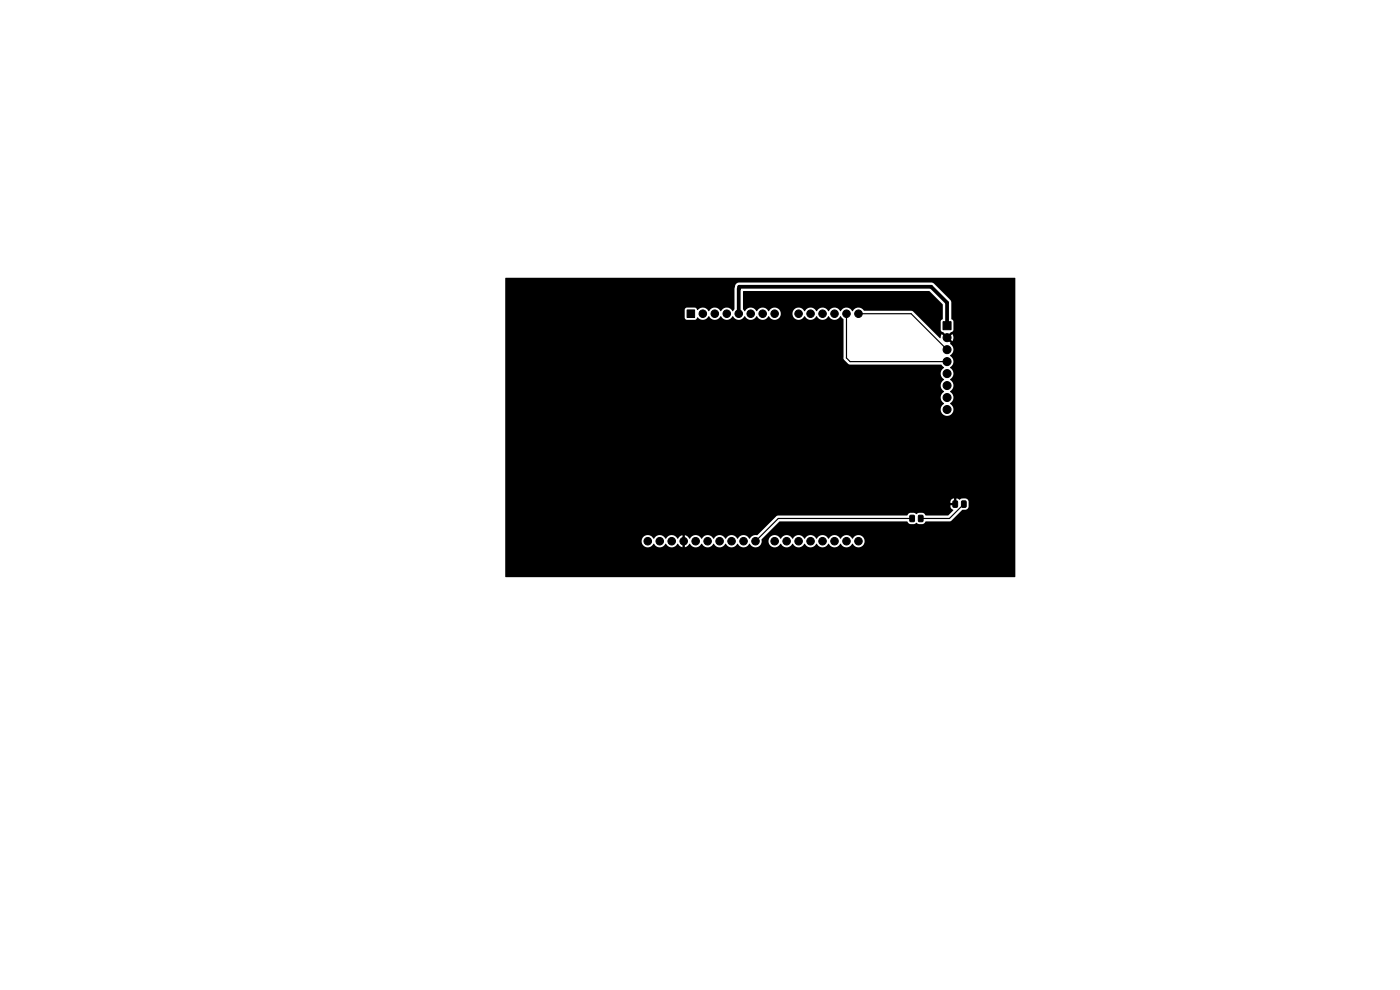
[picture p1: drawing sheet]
<svg xmlns="http://www.w3.org/2000/svg" width="297mm" height="210mm" viewBox="0 0 297 210" stroke-linecap="round" stroke-linejoin="round" font-family="sans-serif">
<g fill="#000" stroke="#000" stroke-width=".21">
<path d="M145.8 65.7h1.6v1.6h-1.6zM200.1 68.2h1.7v1.7h-1.7zM193.1 109.4l.7-.1 .2 .1v1l-.1 .3h-.7l-.2-.2zM194.9 109.4l.7-.1 .2 .1v1l-.1 .3h-.6l-.3-.2zM202.2 106.3l.7-.1 .2 .2 .1 1-.2 .2h-.6l-.2-.1zM204 106.3l.7-.1 .3 .2v1l-.2 .2h-.6l-.2-.1z"/>
<circle cx="149.1" cy="66.5" r=".8"/>
<circle cx="151.6" cy="66.5" r=".8"/>
<circle cx="154.2" cy="66.5" r=".8"/>
<circle cx="156.7" cy="66.5" r=".8"/>
<circle cx="159.3" cy="66.5" r=".8"/>
<circle cx="161.8" cy="66.5" r=".8"/>
<circle cx="164.3" cy="66.5" r=".8"/>
<circle cx="169.4" cy="66.5" r=".8"/>
<circle cx="172" cy="66.5" r=".8"/>
<circle cx="174.5" cy="66.5" r=".8"/>
<circle cx="177" cy="66.5" r=".8"/>
<circle cx="179.6" cy="66.5" r=".8"/>
<circle cx="182.1" cy="66.5" r=".8"/>
<circle cx="200.9" cy="76.7" r=".85"/>
<circle cx="200.9" cy="74.2" r=".85"/>
<circle cx="200.9" cy="71.6" r=".85"/>
<circle cx="200.9" cy="79.2" r=".85"/>
<circle cx="200.9" cy="81.8" r=".85"/>
<circle cx="200.9" cy="86.9" r=".85"/>
<circle cx="200.9" cy="84.3" r=".85"/>
<circle cx="137.4" cy="114.8" r=".8"/>
<circle cx="140" cy="114.8" r=".8"/>
<circle cx="142.5" cy="114.8" r=".8"/>
<circle cx="145" cy="114.8" r=".8"/>
<circle cx="147.6" cy="114.8" r=".8"/>
<circle cx="150.1" cy="114.8" r=".8"/>
<circle cx="152.7" cy="114.8" r=".8"/>
<circle cx="155.2" cy="114.8" r=".8"/>
<circle cx="157.7" cy="114.8" r=".8"/>
<circle cx="160.3" cy="114.8" r=".8"/>
<circle cx="164.3" cy="114.8" r=".8"/>
<circle cx="166.9" cy="114.8" r=".8"/>
<circle cx="169.4" cy="114.8" r=".8"/>
<circle cx="172" cy="114.8" r=".8"/>
<circle cx="174.5" cy="114.8" r=".8"/>
<circle cx="177" cy="114.8" r=".8"/>
<circle cx="179.6" cy="114.8" r=".8"/>
<circle cx="182.1" cy="114.8" r=".8"/>
</g>
<path d="M179.6 66.5v9.4l.7 .8h20.6M182.1 66.5h11.2l7.6 7.7M193.5 110h-28.4l-4.8 4.8M204.5 106.9l-3.1 3.1h-6.1" fill="none" stroke="#000" stroke-width=".25"/>
<path d="M156.7 66.5l.1-5.7h40.7l3.4 3.4v4.9" fill="none" stroke="#000" stroke-width=".8"/>
<path d="M107.2 59h108.2l-.1 63.4h-108.1v-7.7h28.9a1.35 1.35 0 0 0 1 1.4 1.35 1.35 0 0 0 1.6-.8 1.43 1.43 0 0 0 2.5 0 1.43 1.43 0 0 0 1.3 .8 1.43 1.43 0 0 0 1.3-.8l.4 .5 .6 .3v-.9h.5v.9l1.1-.7a1.38 1.38 0 0 0 1.2 .7 1.38 1.38 0 0 0 1.3-.8 1.43 1.43 0 0 0 2.5 0 1.43 1.43 0 0 0 2.5 0 1.43 1.43 0 0 0 2.6 0 1.43 1.43 0 0 0 2.5 0 1.35 1.35 0 0 0 1.6 .8 1.35 1.35 0 0 0 1-1.4h1.4v.2a1.35 1.35 0 0 0 1.2 1.2 1.35 1.35 0 0 0 1.4-.8 1.43 1.43 0 0 0 2.6 0 1.43 1.43 0 0 0 2.5 0 1.43 1.43 0 0 0 2.5 0 1.43 1.43 0 0 0 2.6 0 1.43 1.43 0 0 0 2.5 0 1.43 1.43 0 0 0 2.6 0 1.34 1.34 0 0 0 2 .5 1.34 1.34 0 0 0 0-2.1 1.34 1.34 0 0 0-2.1 .6 1.42 1.42 0 0 0-1.2-.8 1.42 1.42 0 0 0-1.3 .8 1.42 1.42 0 0 0-1.3-.8 1.42 1.42 0 0 0-1.2 .8 1.42 1.42 0 0 0-1.3-.8 1.42 1.42 0 0 0-1.3 .8 1.42 1.42 0 0 0-1.2-.8 1.42 1.42 0 0 0-1.3 .8 1.42 1.42 0 0 0-1.3-.8 1.42 1.42 0 0 0-1.3 .8 1.42 1.42 0 0 0-1.2-.8 1.42 1.42 0 0 0-1.3 .8 1.35 1.35 0 0 0-1.4-.8 1.35 1.35 0 0 0-1.2 1.2h-1.4v-.3l3.8-3.8h27l.7 .6h.8l.5-.3 .5 .3h.7l.5-.2 .3-.4h5.2l2.5-2.4 .7-.1a.74 .74 0 0 0 .7-.7v-1.1l-.3-.4-1-.2-.6 .3-.7-.3v1.2h-.3v.3h-1l.1 .5 .5 .6-1.1 1.1h-4.7l-.7-.6h-1a.48 .48 0 0 1-.8 0h-1l-.5 .6h-27.4l-.3 .1-4 4a1.63 1.63 0 0 0-1.7 .8 1.42 1.42 0 0 0-1.3-.8 1.42 1.42 0 0 0-1.2 .8 1.42 1.42 0 0 0-1.3-.8 1.42 1.42 0 0 0-1.3 .8 1.42 1.42 0 0 0-1.2-.8 1.42 1.42 0 0 0-1.3 .8 1.42 1.42 0 0 0-1.3-.8 1.42 1.42 0 0 0-1.3 .8 1.42 1.42 0 0 0-1.2-.8 1.42 1.42 0 0 0-1.3 .8l-.4-.5-.6-.3v.9h-.5v-.9l-.6 .3-.4 .5a1.82 1.82 0 0 0-1.6-.8l-.5 .3-.5 .5a1.42 1.42 0 0 0-1.2-.8 1.42 1.42 0 0 0-1.3 .8 1.35 1.35 0 0 0-1.5-.8 1.35 1.35 0 0 0-1.1 1.2h-28.9v-8.3h94.4v.3h.8v-1a.74 .74 0 0 0-.8 .7h-94.4v-40.7h38.1v1.8l.2 .3h2l.4-.5a1.48 1.48 0 0 0 2.5-.2 1.42 1.42 0 0 0 1.2 .8 1.42 1.42 0 0 0 1.3-.8 1.42 1.42 0 0 0 1.3 .8 1.42 1.42 0 0 0 1.3-.8 1.42 1.42 0 0 0 1.2 .8 1.42 1.42 0 0 0 1.3-.8 1.42 1.42 0 0 0 1.3 .8 1.42 1.42 0 0 0 1.2-.8 1.42 1.42 0 0 0 1.3 .8 1.42 1.42 0 0 0 1.3-.8 1.34 1.34 0 0 0 2 .5 1.34 1.34 0 0 0 0-2.1 1.34 1.34 0 0 0-2 .5 1.42 1.42 0 0 0-1.3-.8 1.42 1.42 0 0 0-1.3 .8 1.42 1.42 0 0 0-1.2-.8 1.42 1.42 0 0 0-1.3 .8l-.4-.4v-3.7l.1-.2h39.4l2.9 2.9v3l-.4 .5v1.9l1.2 1.1-.4 .4-.6-.6-.3 .8h-.1l-5.9-5.8h-10.2l-.2-.2a1.38 1.38 0 0 0-2.3 .3 1.42 1.42 0 0 0-1.2-.8 1.42 1.42 0 0 0-1.3 .8 1.42 1.42 0 0 0-1.3-.8 1.42 1.42 0 0 0-1.2 .8 1.42 1.42 0 0 0-1.3-.8 1.42 1.42 0 0 0-1.3 .8 1.42 1.42 0 0 0-1.2-.8 1.42 1.42 0 0 0-1.3 .8 1.34 1.34 0 0 0-2.1-.5 1.34 1.34 0 0 0 0 2.1 1.34 1.34 0 0 0 2.1-.5 1.42 1.42 0 0 0 1.3 .8 1.42 1.42 0 0 0 1.2-.8 1.42 1.42 0 0 0 1.3 .8 1.42 1.42 0 0 0 1.3-.8 1.42 1.42 0 0 0 1.2 .8 1.42 1.42 0 0 0 1.3-.8l.7 .7-.1 8.2 .2 .3 .9 1h19.6l.7 .7a1.43 1.43 0 0 0 0 2.5 1.48 1.48 0 0 0 0 2.6 1.48 1.48 0 0 0 0 2.5 1.39 1.39 0 0 0-.4 2.1 1.39 1.39 0 0 0 2.1 0 1.39 1.39 0 0 0-.5-2.1 1.48 1.48 0 0 0 0-2.5 1.48 1.48 0 0 0 0-2.6 1.48 1.48 0 0 0 0-2.5 1.48 1.48 0 0 0 0-2.6 1.48 1.48 0 0 0 0-2.5l.2-.2-.7-.6 .4-.3 .7 .5a1.34 1.34 0 0 0-.1-1.4l-.6 .6-.4-.4 .7-.6 .4-.2 .2-.3v-1.9l-.5-.5v-3.7l-4-3.9-40.9-.1a1.14 1.14 0 0 0-1.1 1.3v4.4l-.4 .4a1.42 1.42 0 0 0-1.2-.8 1.42 1.42 0 0 0-1.3 .8 1.42 1.42 0 0 0-1.3-.8 1.42 1.42 0 0 0-1.2 .8 1.44 1.44 0 0 0-2.4-.2l-.3-.4-.3-.2-1.7 .1-.4 .4h-38.1z" fill="#000"/>
</svg>
